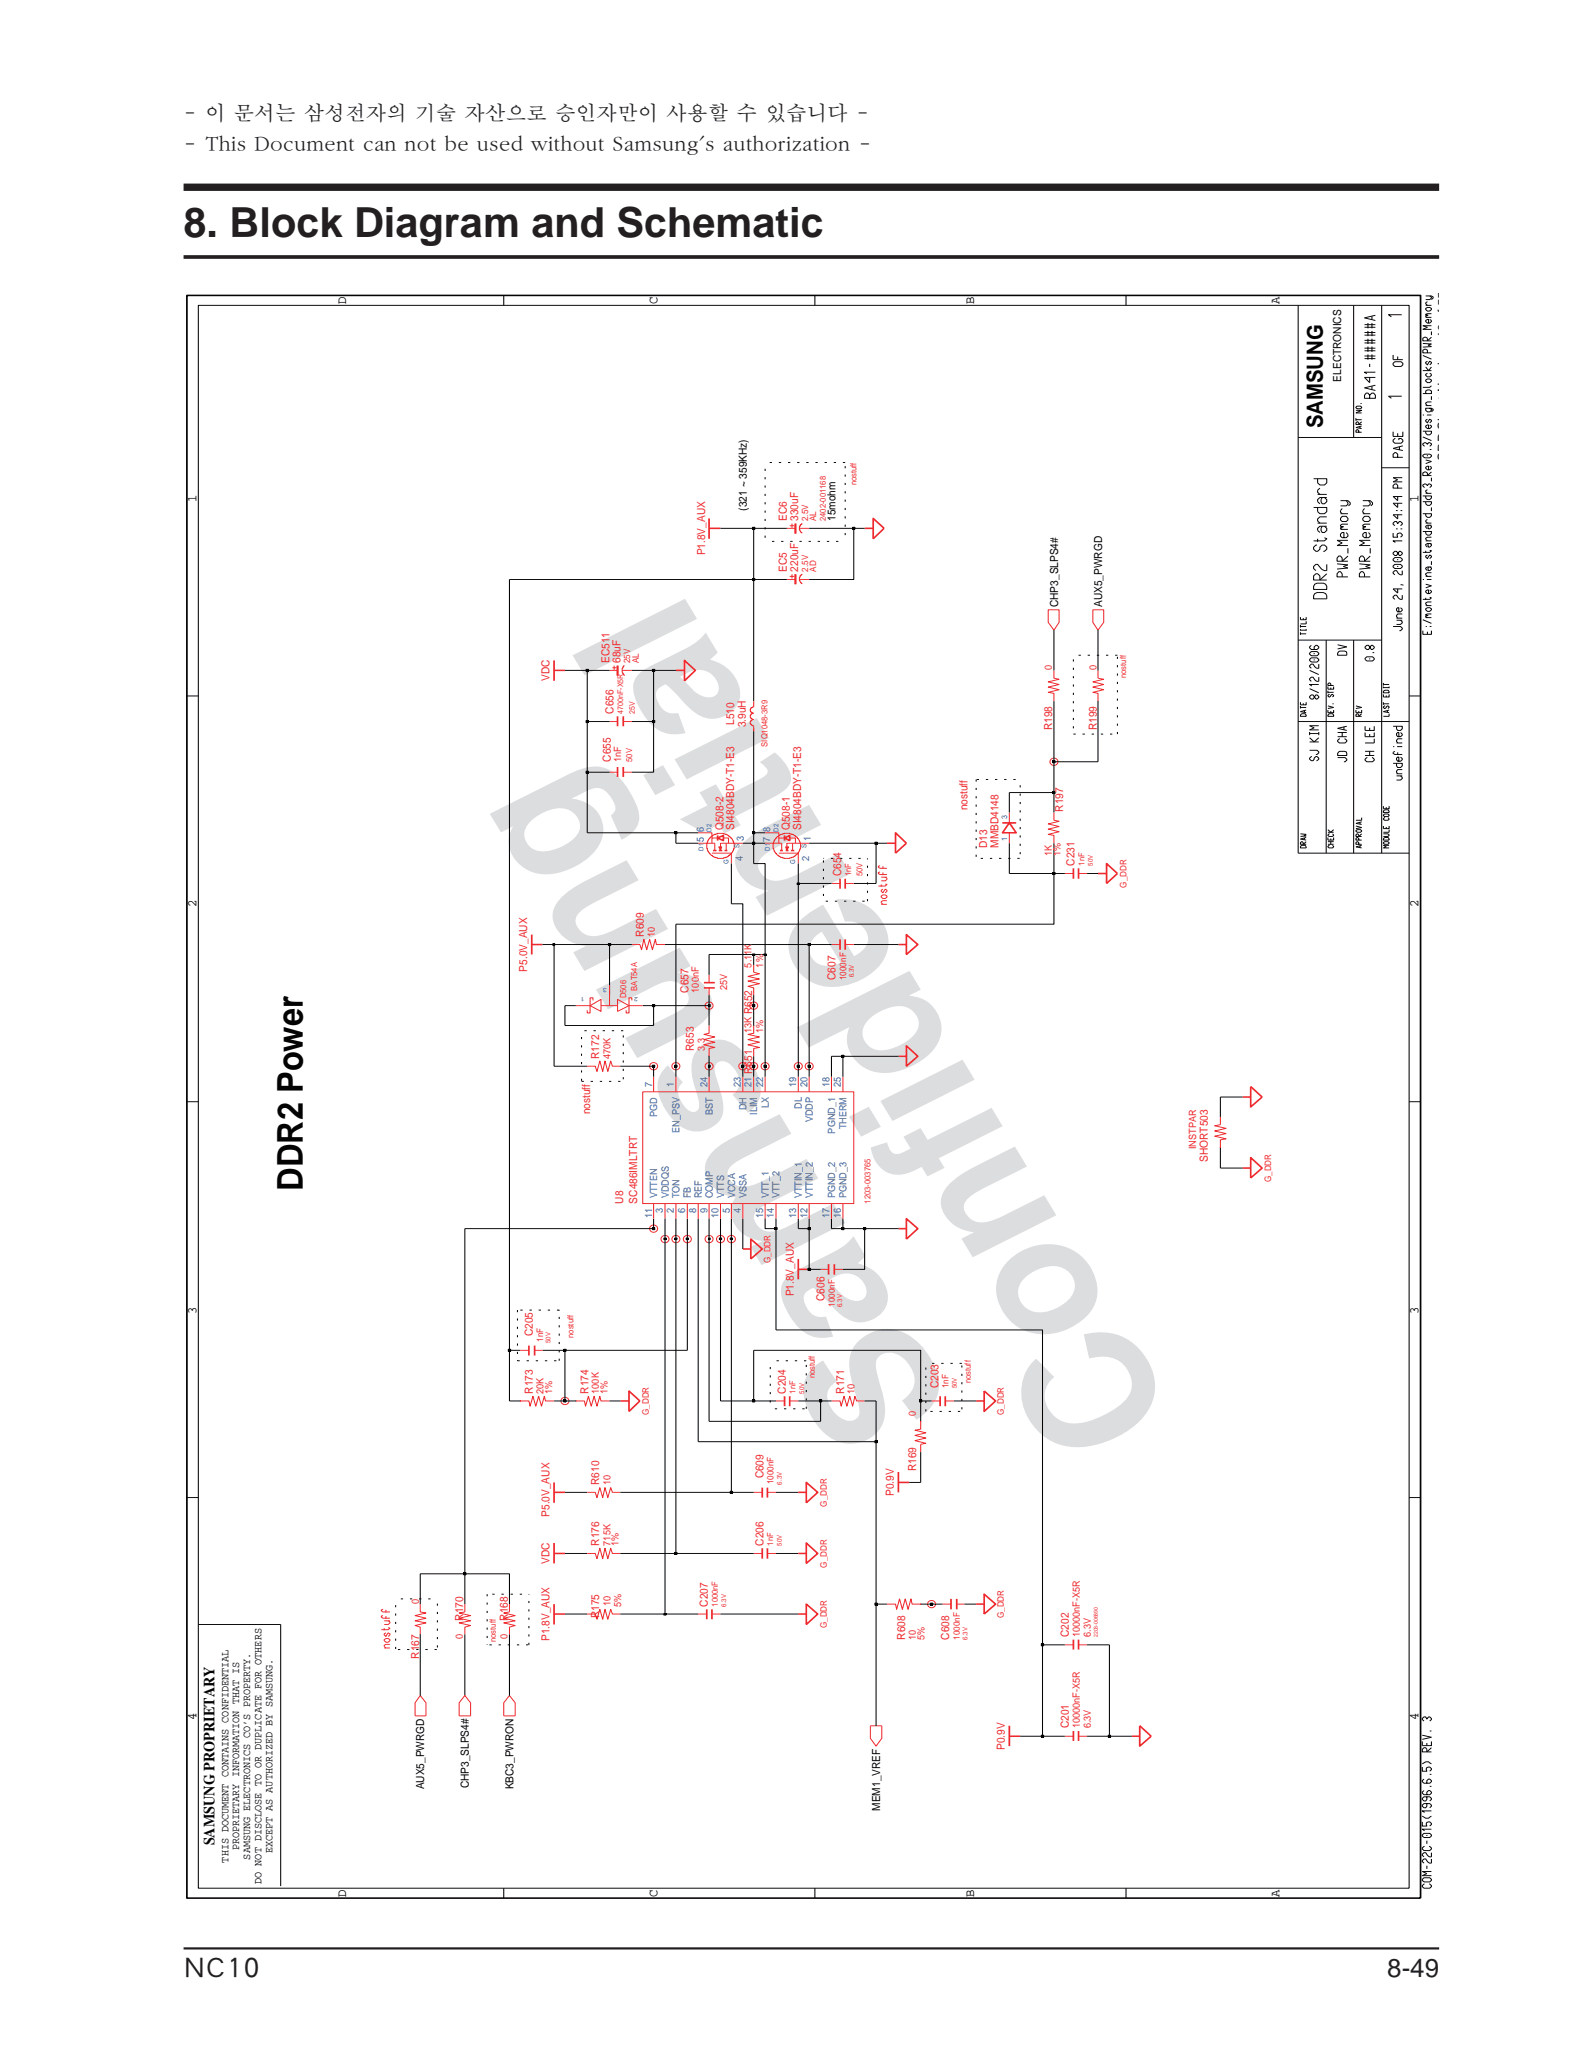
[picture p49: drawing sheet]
<svg xmlns="http://www.w3.org/2000/svg" width="216mm" height="280mm" viewBox="0 0 216 280" stroke-linecap="round" stroke-linejoin="round" font-family="sans-serif">
<defs><g id="words">
<g font-size="23.9" fill="#dcdddf">
<text x="130.2" y="191.6" transform="rotate(-121 130.2 191.6)">Samsung</text>
<text x="160.3" y="192.7" transform="rotate(-121 160.3 192.7)">Confidential</text>
</g>
<text font-size="5.6" fill="#231f20" x="25" y="32.3">8. Block Diagram and Schematic</text>
<text font-size="4.8" fill="#030303" x="41.2" y="162.1" transform="rotate(-90 41.2 162.1)">DDR2 Power</text>
<g font-size="3.5" fill="#231f20">
<text x="25" y="269">NC10</text>
<text x="188.9" y="269.2">8-49</text>
</g>
<text font-size="3" fill="#030303" x="180.2" y="58.3" transform="rotate(-90 180.2 58.3)">SAMSUNG</text>
<g font-size="2.8" fill="#231f20">
<text x="25" y="16.3">- 이 문서는 삼성전자의 기술 자산으로 승인자만이 사용할 수 있습니다 -</text>
<text x="25" y="20.5">- This Document can not be used without Samsung's authorization -</text>
</g>
<text font-size="2.1" fill="#030303" x="29.2" y="251.3" transform="rotate(-90 29.2 251.3)">SAMSUNG PROPRIETARY</text>
<text font-size="1.9" fill="#231f20" x="197.2" y="62.7" transform="rotate(-90 197.2 62.7)">SRP Sheet Number: 49 of 55</text>
<g font-size="1.8" fill="#030303">
<text x="47.2" y="41.4" transform="rotate(-90 47.2 41.4)">D</text>
<text x="89.5" y="41.4" transform="rotate(-90 89.5 41.4)">C</text>
<text x="132.7" y="41.4" transform="rotate(-90 132.7 41.4)">B</text>
<text x="174.3" y="41.4" transform="rotate(-90 174.3 41.4)">A</text>
<text x="26.7" y="68.3" transform="rotate(-90 26.7 68.3)">1</text>
<text x="193.2" y="68.3" transform="rotate(-90 193.2 68.3)">1</text>
<text x="26.7" y="123.6" transform="rotate(-90 26.7 123.6)">2</text>
<text x="193.2" y="123.6" transform="rotate(-90 193.2 123.6)">2</text>
<text x="26.7" y="178.9" transform="rotate(-90 26.7 178.9)">3</text>
<text x="193.2" y="178.9" transform="rotate(-90 193.2 178.9)">3</text>
<text x="26.7" y="234.2" transform="rotate(-90 26.7 234.2)">4</text>
<text x="193.2" y="234.2" transform="rotate(-90 193.2 234.2)">4</text>
<text x="47.2" y="258.4" transform="rotate(-90 47.2 258.4)">D</text>
<text x="89.5" y="258.4" transform="rotate(-90 89.5 258.4)">C</text>
<text x="132.7" y="258.4" transform="rotate(-90 132.7 258.4)">B</text>
<text x="174.3" y="258.4" transform="rotate(-90 174.3 258.4)">A</text>
</g>
<g font-size="1.5" fill="#030303">
<text x="182.6" y="52" transform="rotate(-90 182.6 52)">ELECTRONICS</text>
<text x="101.7" y="69.5" transform="rotate(-90 101.7 69.5)">(321 ~ 359KHz)</text>
<text x="113.8" y="71" transform="rotate(-90 113.8 71)">15mohm</text>
<text x="144.1" y="82.7" transform="rotate(-90 144.1 82.7)">CHP3_SLPS4#</text>
<text x="150.1" y="82.7" transform="rotate(-90 150.1 82.7)">AUX5_PWRGD</text>
<text x="57.8" y="243.7" transform="rotate(-90 57.8 243.7)">AUX5_PWRGD</text>
<text x="63.9" y="243.6" transform="rotate(-90 63.9 243.6)">CHP3_SLPS4#</text>
<text x="69.9" y="243.7" transform="rotate(-90 69.9 243.7)">KBC3_PWRON</text>
<text x="119.9" y="246.6" transform="rotate(-90 119.9 246.6)">MEM1_VREF</text>
<text x="31.1" y="253.7" transform="rotate(-90 31.1 253.7)">THIS DOCUMENT CONTAINS CONFIDENTIAL</text>
<text x="32.6" y="252" transform="rotate(-90 32.6 252)">PROPRIETARY INFORMATION THAT IS</text>
<text x="34.1" y="253.2" transform="rotate(-90 34.1 253.2)">SAMSUNG ELECTRONICS CO’S PROPERTY.</text>
<text x="35.6" y="256.6" transform="rotate(-90 35.6 256.6)">DO NOT DISCLOSE TO OR DUPLICATE FOR OTHERS</text>
<text x="37.1" y="252.4" transform="rotate(-90 37.1 252.4)">EXCEPT AS AUTHORIZED BY SAMSUNG.</text>
</g>
<g font-size="1.5" fill="#ee292e">
<text x="107.2" y="71" transform="rotate(-90 107.2 71)">EC6</text>
<text x="108.7" y="71" transform="rotate(-90 108.7 71)">330uF</text>
<text x="96" y="75.6" transform="rotate(-90 96 75.6)">P1.8V_AUX</text>
<text x="107.2" y="77.9" transform="rotate(-90 107.2 77.9)">EC5</text>
<text x="108.7" y="77.9" transform="rotate(-90 108.7 77.9)">220uF</text>
<text x="74.8" y="92.8" transform="rotate(-90 74.8 92.8)">VDC</text>
<text x="83" y="90.3" transform="rotate(-90 83 90.3)">EC511</text>
<text x="84.5" y="90.3" transform="rotate(-90 84.5 90.3)">68uF</text>
<text x="83.6" y="97.2" transform="rotate(-90 83.6 97.2)">C656</text>
<text x="100" y="98.7" transform="rotate(-90 100 98.7)">L510</text>
<text x="101.6" y="99" transform="rotate(-90 101.6 99)">3.9uH</text>
<text x="143.3" y="99.4" transform="rotate(-90 143.3 99.4)">R198</text>
<text x="149.4" y="99.4" transform="rotate(-90 149.4 99.4)">R199</text>
<text x="83.2" y="103.7" transform="rotate(-90 83.2 103.7)">C655</text>
<text x="98.5" y="113.1" transform="rotate(-90 98.5 113.1)">Q508-2</text>
<text x="100" y="113.1" transform="rotate(-90 100 113.1)">SI4804BDY-T1-E3</text>
<text x="107.6" y="113.1" transform="rotate(-90 107.6 113.1)">Q508-1</text>
<text x="109.1" y="113.1" transform="rotate(-90 109.1 113.1)">SI4804BDY-T1-E3</text>
<text x="131.8" y="110.4" transform="rotate(-90 131.8 110.4)">nostuff</text>
<text x="144.8" y="110.5" transform="rotate(-90 144.8 110.5)">R197</text>
<text x="114.6" y="119.3" transform="rotate(-90 114.6 119.3)">C654</text>
<text x="134.4" y="115.5" transform="rotate(-90 134.4 115.5)">D13</text>
<text x="136" y="115.5" transform="rotate(-90 136 115.5)">MMBD4148</text>
<text x="146.4" y="117.9" transform="rotate(-90 146.4 117.9)">C231</text>
<text x="87.7" y="127.6" transform="rotate(-90 87.7 127.6)">R609</text>
<text x="71.8" y="132.3" transform="rotate(-90 71.8 132.3)">P5.0V_AUX</text>
<text x="93.8" y="135.2" transform="rotate(-90 93.8 135.2)">C657</text>
<text x="113.8" y="133.5" transform="rotate(-90 113.8 133.5)">C607</text>
<text x="94.5" y="143.1" transform="rotate(-90 94.5 143.1)">R653</text>
<text x="81.6" y="144.2" transform="rotate(-90 81.6 144.2)">R172</text>
<text x="80.4" y="151.8" transform="rotate(-90 80.4 151.8)">nostuff</text>
<text x="164.5" y="158.2" transform="rotate(-90 164.5 158.2)">SHORT503</text>
<text x="84.9" y="163.9" transform="rotate(-90 84.9 163.9)">U8</text>
<text x="86.8" y="163.9" transform="rotate(-90 86.8 163.9)">SC486IMLTRT</text>
<text x="108.1" y="176.6" transform="rotate(-90 108.1 176.6)">P1.8V_AUX</text>
<text x="112.3" y="177.2" transform="rotate(-90 112.3 177.2)">C606</text>
<text x="72.6" y="182" transform="rotate(-90 72.6 182)">C205</text>
<text x="72.6" y="189.8" transform="rotate(-90 72.6 189.8)">R173</text>
<text x="80.1" y="189.8" transform="rotate(-90 80.1 189.8)">R174</text>
<text x="107" y="189.8" transform="rotate(-90 107 189.8)">C204</text>
<text x="115" y="189.8" transform="rotate(-90 115 189.8)">R171</text>
<text x="127.8" y="189.1" transform="rotate(-90 127.8 189.1)">C203</text>
<text x="81.6" y="202.2" transform="rotate(-90 81.6 202.2)">R610</text>
<text x="104" y="201.3" transform="rotate(-90 104 201.3)">C609</text>
<text x="121.7" y="203.8" transform="rotate(-90 121.7 203.8)">P0.9V</text>
<text x="124.8" y="200.4" transform="rotate(-90 124.8 200.4)">R169</text>
<text x="74.8" y="206.6" transform="rotate(-90 74.8 206.6)">P5.0V_AUX</text>
<text x="74.8" y="213" transform="rotate(-90 74.8 213)">VDC</text>
<text x="81.6" y="210.5" transform="rotate(-90 81.6 210.5)">R176</text>
<text x="104" y="210.5" transform="rotate(-90 104 210.5)">C206</text>
<text x="63.1" y="220.7" transform="rotate(-90 63.1 220.7)">R170</text>
<text x="69.2" y="220.7" transform="rotate(-90 69.2 220.7)">R168</text>
<text x="81.6" y="220.4" transform="rotate(-90 81.6 220.4)">R175</text>
<text x="96.4" y="218.8" transform="rotate(-90 96.4 218.8)">C207</text>
<text x="57.1" y="225.9" transform="rotate(-90 57.1 225.9)">R167</text>
<text x="74.8" y="223.5" transform="rotate(-90 74.8 223.5)">P1.8V_AUX</text>
<text x="123.3" y="223.3" transform="rotate(-90 123.3 223.3)">R608</text>
<text x="129.3" y="223.3" transform="rotate(-90 129.3 223.3)">C608</text>
<text x="145.6" y="222.9" transform="rotate(-90 145.6 222.9)">C202</text>
<text x="136.8" y="238.3" transform="rotate(-90 136.8 238.3)">P0.9V</text>
<text x="145.6" y="235.4" transform="rotate(-90 145.6 235.4)">C201</text>
</g>
<g font-size="1.4" fill="#ee292e">
<text x="143.3" y="91.3" transform="rotate(-90 143.3 91.3)">0</text>
<text x="149.3" y="91.3" transform="rotate(-90 149.3 91.3)">0</text>
<text x="84.6" y="103.7" transform="rotate(-90 84.6 103.7)">1nF</text>
<text x="143.3" y="116.5" transform="rotate(-90 143.3 116.5)">1K</text>
<text x="144.4" y="116.5" transform="rotate(-90 144.4 116.5)">1%</text>
<text x="89.2" y="127.6" transform="rotate(-90 89.2 127.6)">10</text>
<text x="102.4" y="131.8" transform="rotate(-90 102.4 131.8)">5.11K</text>
<text x="103.9" y="131.8" transform="rotate(-90 103.9 131.8)">1%</text>
<text x="95.2" y="135.2" transform="rotate(-90 95.2 135.2)">100nF</text>
<text x="99" y="134.8" transform="rotate(-90 99 134.8)">25V</text>
<text x="96" y="143.1" transform="rotate(-90 96 143.1)">3.3</text>
<text x="102.4" y="140.7" transform="rotate(-90 102.4 140.7)">13K R652</text>
<text x="103.9" y="140.7" transform="rotate(-90 103.9 140.7)">1%</text>
<text x="83.1" y="144.2" transform="rotate(-90 83.1 144.2)">470K</text>
<text x="162.9" y="156.5" transform="rotate(-90 162.9 156.5)">INSTPAR</text>
<text x="74" y="189.8" transform="rotate(-90 74 189.8)">20K</text>
<text x="75.2" y="189.8" transform="rotate(-90 75.2 189.8)">1%</text>
<text x="81.6" y="189.8" transform="rotate(-90 81.6 189.8)">100K</text>
<text x="82.7" y="189.8" transform="rotate(-90 82.7 189.8)">1%</text>
<text x="116.4" y="189.8" transform="rotate(-90 116.4 189.8)">10</text>
<text x="124.7" y="192.9" transform="rotate(-90 124.7 192.9)">0</text>
<text x="83.1" y="202.2" transform="rotate(-90 83.1 202.2)">10</text>
<text x="83.1" y="210.5" transform="rotate(-90 83.1 210.5)">715K</text>
<text x="84.2" y="210.5" transform="rotate(-90 84.2 210.5)">1%</text>
<text x="57" y="218.5" transform="rotate(-90 57 218.5)">0</text>
<text x="83.1" y="218.8" transform="rotate(-90 83.1 218.8)">10</text>
<text x="84.6" y="218.9" transform="rotate(-90 84.6 218.9)">5%</text>
<text x="63" y="223.3" transform="rotate(-90 63 223.3)">0</text>
<text x="69.1" y="223.3" transform="rotate(-90 69.1 223.3)">0</text>
<text x="124.7" y="223.3" transform="rotate(-90 124.7 223.3)">10</text>
<text x="125.9" y="223.3" transform="rotate(-90 125.9 223.3)">5%</text>
<text x="147.1" y="222.9" transform="rotate(-90 147.1 222.9)">10000nF-X5R</text>
<text x="148.6" y="222.9" transform="rotate(-90 148.6 222.9)">6.3V</text>
<text x="147.1" y="235.4" transform="rotate(-90 147.1 235.4)">10000nF-X5R</text>
<text x="148.6" y="235.4" transform="rotate(-90 148.6 235.4)">6.3V</text>
</g>
<g font-size="1.4" fill="#2859a8">
<text x="95.9" y="114.6" transform="rotate(-90 95.9 114.6)">5 6</text>
<text x="101.2" y="117.2" transform="rotate(-90 101.2 117.2)">4</text>
<text x="101.3" y="114.5" transform="rotate(-90 101.3 114.5)">3</text>
<text x="104.9" y="114.6" transform="rotate(-90 104.9 114.6)">7 8</text>
<text x="110.2" y="117.2" transform="rotate(-90 110.2 117.2)">2</text>
<text x="110.4" y="114.5" transform="rotate(-90 110.4 114.5)">1</text>
<text x="88.8" y="148" transform="rotate(-90 88.8 148)">7</text>
<text x="91.8" y="148" transform="rotate(-90 91.8 148)">1</text>
<text x="96.4" y="148" transform="rotate(-90 96.4 148)">24</text>
<text x="100.9" y="148" transform="rotate(-90 100.9 148)">23</text>
<text x="102.4" y="148" transform="rotate(-90 102.4 148)">21 R651</text>
<text x="103.9" y="148" transform="rotate(-90 103.9 148)">22</text>
<text x="108.4" y="148" transform="rotate(-90 108.4 148)">19</text>
<text x="110" y="148" transform="rotate(-90 110 148)">20</text>
<text x="113" y="148" transform="rotate(-90 113 148)">18</text>
<text x="114.5" y="148" transform="rotate(-90 114.5 148)">25</text>
<text x="89.5" y="152.1" transform="rotate(-90 89.5 152.1)">PGD</text>
<text x="92.5" y="154.3" transform="rotate(-90 92.5 154.3)">EN_PSV</text>
<text x="97.1" y="151.8" transform="rotate(-90 97.1 151.8)">BST</text>
<text x="101.7" y="151.2" transform="rotate(-90 101.7 151.2)">DH</text>
<text x="103.1" y="151.8" transform="rotate(-90 103.1 151.8)">ILIM</text>
<text x="104.7" y="150.9" transform="rotate(-90 104.7 150.9)">LX</text>
<text x="109.2" y="151" transform="rotate(-90 109.2 151)">DL</text>
<text x="110.7" y="152.9" transform="rotate(-90 110.7 152.9)">VDDP</text>
<text x="113.7" y="154.4" transform="rotate(-90 113.7 154.4)">PGND_1</text>
<text x="115.3" y="153.8" transform="rotate(-90 115.3 153.8)">THERM</text>
<text x="88.8" y="165.9" transform="rotate(-90 88.8 165.9)">11</text>
<text x="89.5" y="163.2" transform="rotate(-90 89.5 163.2)">VTTEN</text>
<text x="90.3" y="165.2" transform="rotate(-90 90.3 165.2)">3</text>
<text x="91.1" y="163.2" transform="rotate(-90 91.1 163.2)">VDDQS</text>
<text x="91.8" y="165.2" transform="rotate(-90 91.8 165.2)">2</text>
<text x="92.5" y="163.2" transform="rotate(-90 92.5 163.2)">TON</text>
<text x="93.3" y="165.2" transform="rotate(-90 93.3 165.2)">6</text>
<text x="94.1" y="163.2" transform="rotate(-90 94.1 163.2)">FB</text>
<text x="94.8" y="165.2" transform="rotate(-90 94.8 165.2)">8</text>
<text x="95.6" y="163.2" transform="rotate(-90 95.6 163.2)">REF</text>
<text x="96.4" y="165.2" transform="rotate(-90 96.4 165.2)">9</text>
<text x="97.1" y="163.2" transform="rotate(-90 97.1 163.2)">COMP</text>
<text x="97.8" y="165.9" transform="rotate(-90 97.8 165.9)">10</text>
<text x="98.6" y="163.2" transform="rotate(-90 98.6 163.2)">VTTS</text>
<text x="99.4" y="165.2" transform="rotate(-90 99.4 165.2)">5</text>
<text x="100.1" y="163.2" transform="rotate(-90 100.1 163.2)">VCCA</text>
<text x="100.9" y="165.2" transform="rotate(-90 100.9 165.2)">4</text>
<text x="101.7" y="163.2" transform="rotate(-90 101.7 163.2)">VSSA</text>
<text x="103.9" y="165.9" transform="rotate(-90 103.9 165.9)">15</text>
<text x="104.7" y="163.2" transform="rotate(-90 104.7 163.2)">VTT_1</text>
<text x="105.4" y="165.9" transform="rotate(-90 105.4 165.9)">14</text>
<text x="106.2" y="163.2" transform="rotate(-90 106.2 163.2)">VTT_2</text>
<text x="108.4" y="165.9" transform="rotate(-90 108.4 165.9)">13</text>
<text x="109.2" y="163.2" transform="rotate(-90 109.2 163.2)">VTTIN_1</text>
<text x="110" y="165.9" transform="rotate(-90 110 165.9)">12</text>
<text x="110.7" y="163.2" transform="rotate(-90 110.7 163.2)">VTTIN_2</text>
<text x="113" y="165.9" transform="rotate(-90 113 165.9)">17</text>
<text x="113.7" y="163.2" transform="rotate(-90 113.7 163.2)">PGND_2</text>
<text x="114.5" y="165.9" transform="rotate(-90 114.5 165.9)">16</text>
<text x="115.3" y="163.2" transform="rotate(-90 115.3 163.2)">PGND_3</text>
</g>
<g font-size="1.2" fill="#ee292e">
<text x="110" y="71" transform="rotate(-90 110 71)">2.5V</text>
<text x="111.1" y="71" transform="rotate(-90 111.1 71)">AL</text>
<text x="110" y="77.9" transform="rotate(-90 110 77.9)">2.5V</text>
<text x="111.1" y="77.9" transform="rotate(-90 111.1 77.9)">AD</text>
<text x="85.8" y="90.3" transform="rotate(-90 85.8 90.3)">25V</text>
<text x="87" y="90.3" transform="rotate(-90 87 90.3)">AL</text>
<text x="153.4" y="120.9" transform="rotate(-90 153.4 120.9)">G_DDR</text>
<text x="115.2" y="133.5" transform="rotate(-90 115.2 133.5)">1000nF</text>
<text x="173.1" y="161" transform="rotate(-90 173.1 161)">G_DDR</text>
<text x="105" y="172" transform="rotate(-90 105 172)">G_DDR</text>
<text x="113.7" y="178" transform="rotate(-90 113.7 178)">1000nF</text>
<text x="74" y="182.7" transform="rotate(-90 74 182.7)">1nF</text>
<text x="129.2" y="189.1" transform="rotate(-90 129.2 189.1)">1nF</text>
<text x="88.4" y="192.7" transform="rotate(-90 88.4 192.7)">G_DDR</text>
<text x="136.7" y="192.7" transform="rotate(-90 136.7 192.7)">G_DDR</text>
<text x="105.3" y="202.2" transform="rotate(-90 105.3 202.2)">1000nF</text>
<text x="112.6" y="205.2" transform="rotate(-90 112.6 205.2)">G_DDR</text>
<text x="112.6" y="213.5" transform="rotate(-90 112.6 213.5)">G_DDR</text>
<text x="112.6" y="221.7" transform="rotate(-90 112.6 221.7)">G_DDR</text>
<text x="136.7" y="220.4" transform="rotate(-90 136.7 220.4)">G_DDR</text>
<text x="130.7" y="223.3" transform="rotate(-90 130.7 223.3)">1000nF</text>
</g>
<g font-size="1.1" fill="#ee292e">
<text x="112.5" y="71" transform="rotate(-90 112.5 71)">2402-001168</text>
<text x="116.7" y="66.1" transform="rotate(-90 116.7 66.1)">nostuff</text>
<text x="153.4" y="92.3" transform="rotate(-90 153.4 92.3)">nostuff</text>
<text x="84.9" y="97.2" transform="rotate(-90 84.9 97.2)">4700nF-X5R</text>
<text x="86.4" y="97.2" transform="rotate(-90 86.4 97.2)">25V</text>
<text x="104.5" y="101.7" transform="rotate(-90 104.5 101.7)">SIQ1048-3R9</text>
<text x="86.1" y="103.7" transform="rotate(-90 86.1 103.7)">50V</text>
<text x="115.9" y="119.3" transform="rotate(-90 115.9 119.3)">1nF</text>
<text x="117.4" y="119.3" transform="rotate(-90 117.4 119.3)">50V</text>
<text x="147.7" y="117.9" transform="rotate(-90 147.7 117.9)">1nF</text>
<text x="85.3" y="135.9" transform="rotate(-90 85.3 135.9)">D506</text>
<text x="86.8" y="134.9" transform="rotate(-90 86.8 134.9)">BAT54A</text>
<text x="118.5" y="163.9" transform="rotate(-90 118.5 163.9)">1203-003765</text>
<text x="78.1" y="182.2" transform="rotate(-90 78.1 182.2)">nostuff</text>
<text x="108.4" y="189.8" transform="rotate(-90 108.4 189.8)">1nF</text>
<text x="111" y="187.7" transform="rotate(-90 111 187.7)">nostuff</text>
<text x="132.2" y="188.4" transform="rotate(-90 132.2 188.4)">nostuff</text>
<text x="105.3" y="210.5" transform="rotate(-90 105.3 210.5)">1nF</text>
<text x="97.8" y="218.8" transform="rotate(-90 97.8 218.8)">1000nF</text>
<text x="67.5" y="223.6" transform="rotate(-90 67.5 223.6)">nostuff</text>
</g>
<g font-size="1.1" fill="#2859a8">
<text x="137.2" y="111.5" transform="rotate(-90 137.2 111.5)">3</text>
<text x="137.2" y="114.5" transform="rotate(-90 137.2 114.5)">1</text>
</g>
<g font-size=".9" fill="#2859a8">
<text x="96.9" y="113.3" transform="rotate(-90 96.9 113.3)">D2</text>
<text x="106" y="113.3" transform="rotate(-90 106 113.3)">D2</text>
<text x="95.8" y="115.8" transform="rotate(-90 95.8 115.8)">D1</text>
<text x="99.2" y="117.6" transform="rotate(-90 99.2 117.6)">G</text>
<text x="100.7" y="115.5" transform="rotate(-90 100.7 115.5)">S</text>
<text x="104.8" y="115.8" transform="rotate(-90 104.8 115.8)">D1</text>
<text x="108.3" y="117.6" transform="rotate(-90 108.3 117.6)">G</text>
<text x="109.8" y="115.5" transform="rotate(-90 109.8 115.5)">S</text>
</g>
<g font-size=".9" fill="#ee292e">
<text x="148.8" y="117.9" transform="rotate(-90 148.8 117.9)">50V</text>
<text x="116.3" y="133.1" transform="rotate(-90 116.3 133.1)">6.3V</text>
<text x="114.7" y="178" transform="rotate(-90 114.7 178)">6.3V</text>
<text x="75" y="182.9" transform="rotate(-90 75 182.9)">50V</text>
<text x="109.5" y="189.8" transform="rotate(-90 109.5 189.8)">50V</text>
<text x="130.3" y="189.1" transform="rotate(-90 130.3 189.1)">50V</text>
<text x="106.5" y="202.2" transform="rotate(-90 106.5 202.2)">6.3V</text>
<text x="106.5" y="210.5" transform="rotate(-90 106.5 210.5)">50V</text>
<text x="98.9" y="218.8" transform="rotate(-90 98.9 218.8)">6.3V</text>
<text x="131.8" y="223.3" transform="rotate(-90 131.8 223.3)">6.3V</text>
</g>
<g font-size=".8" fill="#2859a8">
<text x="79.6" y="135.7" transform="rotate(-180 79.6 135.7)">1</text>
<text x="82.6" y="134.5" transform="rotate(-180 82.6 134.5)">3</text>
<text x="86.9" y="135.7" transform="rotate(-180 86.9 135.7)">2</text>
</g>
<text font-size=".8" fill="#ee292e" x="149.5" y="222.9" transform="rotate(-90 149.5 222.9)">2203-006890</text>
</g></defs>
<path d="M25 265.3h171" fill="none" stroke="#231f20" stroke-width=".3"/>
<path d="M25 25.5h171" fill="none" stroke="#231f20" stroke-width="1" stroke-linecap="butt"/>
<path d="M25 35h171" fill="none" stroke="#231f20" stroke-width=".5"/>
<path d="M25.1 39.9h170.8v220.9h-170.8z" fill="#fff"/>
<g fill="none" stroke="#ee292e" stroke-width=".14">
<path d="M107.2 78.9h1.1M107.6 78.5h.6M107.9 78.2v.6M108.9 78.9h1.3M109.3 78.2l-.3 .2v.2h-.1v.5h.1v.2l.3 .2M83 98.3h1.1M84.9 98.3h1.2M142.8 83h1.4v1.8l-.7 1-.7-1zM83 105.2h1.1M84.9 105.2h1.2M104.2 114.8h2.3v1M105.6 114.2l.7-.6 .5-.1h.8l.7 .3 .4 .4 .2 .4h.1v.2v1h-.1l-.2 .4-.4 .4-.7 .3h-.8l-.5-.2a1.72 1.72 0 0 1-.9-.9l-.1-1h.1v-.4z"/>
<path d="M106.1 116.2h2.6v1.4M106.9 114.1h-.8v.7M107.6 114.1h.7v.7M107.9 114.8v1M110.2 114.8h-3v1M136.5 112.1h1.6M137.5 110.6v1.5M137.5 113.4v1.4M145 119h1.2M146.9 119h1.2M78.4 137h2M80.4 137l1.4-.9v1.6z"/>
<path d="M80.8 136.2v-.3h-.4v2.1h-.4v-.4M81.8 137h2.3M83 134.2v2.8M84.1 136.1l1.6 .9-1.6 .7zM85.7 137h1.8M86.1 128.6h1l.3 .7 .3-1.4 .4 1.4 .4-1.4 .4 1.4 .3-1.4 .2 .7h1.2M86.1 136.2v-.3h-.4v2.1h-.4v-.4M96.6 132.8v1M96.6 134.5v1M78.5 190.8h-.1h1.2l.1 .7 .4-1.3 .4 1.3 .4-1.3 .4 1.3 .4-1.3 .1 .6h1.2M63.3 218.5v1l-.8 .2 1.6 .3-1.6 .4 1.6 .3-1.6 .3 1.6 .4-.8 .2v1M69.4 218.5v1l-.8 .2 1.6 .3-1.6 .4 1.6 .3-1.6 .3 1.6 .4-.8 .2v1"/>
<path d="M80 211.6h1.1l.2 .7 .4-1.5 .4 1.5 .3-1.5 .4 1.5 .4-1.5 .2 .8h1.1M80 203.2h1.1l.2 .8 .4-1.4 .4 1.4 .3-1.4 .4 1.4 .4-1.4 .2 .6h1.1M102.6 211.6h1.2M104.5 211.6h1.2M120.8 218.5h1.2l.1 .7 .4-1.5 .4 1.5 .4-1.5 .4 1.5 .4-1.5 .1 .8h1.2h-.1M69.4 230.9l.8 1v1.8h-1.6v-1.8z"/>
<circle cx="143.5" cy="103.7" r=".52"/>
<circle cx="102.6" cy="137" r=".52"/>
<circle cx="89" cy="145.2" r=".52"/>
<circle cx="108.7" cy="145.2" r=".52"/>
<circle cx="110.2" cy="145.2" r=".52"/>
<circle cx="76.9" cy="190.8" r=".52"/>
</g>
<g fill="none" stroke="#ee292e" stroke-width=".22">
<path d="M108.3 78.2v1.4M117.8 72h1.1M118.9 70.6l1.5 1.4-1.5 1.4zM75.5 91.3h1.4M75.5 89.9v2.8M84.1 97.6v1.3M84.9 97.6v1.3M84.1 104.5v1.3M84.9 104.5v1.3M106.2 115.8h.4M106.9 114.1l.7-.3v.7zM106.9 113.8v.7"/>
<path d="M107 115.8h.4M107.7 115.8h.5M136.5 112.1h1.9M137.5 112.1l.9 1.3h-1.9zM146.2 118.3v1.4M146.9 118.3v1.4M95.9 134.5h1.4M95.9 133.8h1.4M122.4 128.6h1M123.4 127.3l1.6 1.3-1.6 1.4zM122.4 143.9h1M123.4 142.4l1.6 1.5-1.6 1.3z"/>
<path d="M108.7 172.9h1.5M108.7 171.4v2.8M84.5 190.8h1.2M85.7 189.4l1.4 1.4-1.4 1.4zM75.5 219.8h1.4M75.5 218.5v2.7M103.8 210.8v1.5M104.5 210.8v1.5M108.7 211.6h1.1M109.8 210.1l1.6 1.5-1.6 1.3zM122.4 201.9h1.4M122.4 200.5v2.7"/>
<path d="M137.5 236.5h1.4M137.5 235v2.8"/>
</g>
<path d="M107 115.3h.4l-.2 .5z" fill="#ee292e"/>
<g fill="none" stroke="#ee292e" stroke-width=".14">
<path d="M107.2 72h1.1M107.6 71.6h.6M107.9 71.3v.6M108.9 72h1.3M109.3 71.3l-.3 .2v.2h-.1v.5h.1v.2l.3 .2M83 91.3h1.1M83.4 90.9h.6M83.6 90.7v.5M84.7 91.3h1.4M85 90.7h-.1l-.2 .4v.4l.3 .5M102.6 95.5v.8h-.3l-.1 .3 .1 .4 .3 .1-.3 .1-.1 .2 .1 .4 .3 .2-.3 .1-.1 .2 .1 .4 .3 .1v.8M143.5 91.3v1.1l.7 .1-1.4 .4 1.4 .3-1.4 .4 1.4 .3-1.4 .4 .7 .1v1.1"/>
<path d="M148.8 83h1.5v1.8l-.8 1-.7-1zM149.5 91.3v1.1l.8 .1-1.5 .4 1.5 .3-1.5 .4 1.5 .3-1.5 .4 .7 .1v1.1h.1M95.1 114.8h2.2v1M96.6 114.2l.7-.6 .4-.1h.8l.5 .1 .5 .5 .5 .7-.1 1h-.1l-.1 .4-.5 .4-.7 .3h-.8l-.4-.2a1.72 1.72 0 0 1-1-.9v-1l.1-.4zM97 116.2h2.6v1.4M97.7 114.1h-.7v.7M98.5 114.1h.7v.7M98.9 114.8v1M101.2 114.8h-3.1v1M104.2 113.4h1.9v.7M107 115.3h.4l-.2 .5zM143.5 110.6v1.1l.7 .2-1.4 .3 1.4 .4-1.4 .3 1.4 .4-1.4 .3 .7 .2v1"/>
<path d="M96.6 139.7v1l-.7 .2 1.4 .3-1.4 .4 1.4 .3-1.4 .4 1.4 .3-.7 .2v1.1v-.1M102.6 131.4v1l.8 .2-1.5 .4 1.5 .3-1.5 .3 1.5 .4-1.5 .3 .7 .2v1M102.6 139.7v1l-.7 .2 1.5 .3-1.5 .4 1.5 .3-1.5 .4 1.5 .3-.8 .2v1.1M113.2 120.3h1.2M113.2 128.6h1.2M115.1 120.3h1.2M115.1 128.6h1.2M80 145.2h1.1l.2 .7 .4-1.4 .4 1.4 .3-1.4 .4 1.4 .4-1.4 .2 .7h1.1M87.5 148.7h28.8v15.2h-28.8zM89 146.6v2.1M92.1 146.6v2.1M96.6 146.6v2.1"/>
<path d="M101.2 146.6v2.1M102.6 146.6v2.1M104.2 146.6v2.1M108.7 146.6v2.1M110.2 146.6v2.1M113.2 146.6v2.1M114.8 146.6v2.1M166.2 152.1v1.1l-.8 .1 1.6 .4-1.6 .3 1.6 .4-1.6 .3 1.6 .4-.8 .1v1.1v-.1M87.5 163.9h.1M89 163.9v2.1M90.6 163.9v2.1M92.1 163.9v2.1"/>
<path d="M93.6 163.9v2.1M95.1 163.9v2.1M96.6 163.9v2.1M98.1 163.9v2.1M99.6 163.9v2.1M101.2 163.9v2.1M104.2 163.9v2.1M105.7 163.9v2.1M108.7 163.9v2.1M110.2 163.9v2.1M111.8 172.9h1M113.2 163.9v2.1"/>
<path d="M113.6 172.9h1.2M114.8 163.9v2.1M70.9 183.9h1.1M70.9 190.8h1.1l.2 .7 .4-1.3 .4 1.3 .4-1.3 .3 1.3 .4-1.3 .2 .6h1.2M72.8 183.9h1.1M105.7 190.8h1.2M107.6 190.8h1.1M113.2 190.8h1.2l.2 .7 .4-1.3 .3 1.3 .4-1.3 .4 1.3 .3-1.3 .3 .6h1.1M125.4 193.6v1l-.8 .2 1.5 .3-1.5 .4 1.5 .3-1.5 .4 1.5 .4-.7 .1v1.1M126.9 190.8h1.1M128.7 190.8h1.2M57.2 218.5v1l.8 .2-1.5 .3 1.5 .4-1.5 .3 1.5 .3-1.5 .4 .7 .2v1h.1"/>
<path d="M80 219.8h1.1l.2 .7 .4-1.3 .4 1.3 .3-1.3 .4 1.3 .4-1.3 .2 .6h1.1M95.1 219.8h1.2M97 219.8h1.1M102.6 203.2h1.2M104.5 203.2h1.2M128.3 218.5h1.2M130.3 218.5h1.1M57.2 230.9l.8 1v1.8h-1.5v-1.8zM63.3 230.9l.8 1v1.8h-1.6v-1.8zM118.5 235h1.6v1.7l-.8 1.1-.8-1.1zM145 236.5h1.2M145 224h1.2"/>
<path d="M146.9 236.5h1.2M146.9 224h1.2"/>
<circle cx="96.5" cy="137" r=".52"/>
<circle cx="92" cy="145.2" r=".52"/>
<circle cx="96.5" cy="145.2" r=".52"/>
<circle cx="101.1" cy="145.2" r=".52"/>
<circle cx="102.6" cy="145.2" r=".52"/>
<circle cx="104.2" cy="145.2" r=".52"/>
<circle cx="89" cy="167.3" r=".52"/>
<circle cx="90.5" cy="168.7" r=".52"/>
<circle cx="92" cy="168.7" r=".52"/>
<circle cx="93.6" cy="168.7" r=".52"/>
<circle cx="96.5" cy="168.7" r=".52"/>
<circle cx="98.1" cy="168.7" r=".52"/>
<circle cx="99.6" cy="168.7" r=".52"/>
<circle cx="126.8" cy="218.5" r=".52"/>
</g>
<g fill="none" stroke="#ee292e" stroke-width=".22">
<path d="M96.6 72h1.5M96.6 70.6v2.8M108.3 71.3v1.4M84.1 90.7v1.3M92.1 91.3h1.1M93.2 89.9l1.5 1.4-1.5 1.4zM97.1 115.8h.5M97.7 114.1l.8-.3v.7zM97.7 113.8v.7M97.9 115.8h.5M98.7 115.8h.4M114.4 119.7v1.3"/>
<path d="M115.1 119.7v1.3M120.8 114.8h1.2M122 113.4l1.4 1.4-1.4 1.4zM149.5 119h1.2M150.7 117.6l1.5 1.4-1.5 1.3zM72.4 128.6h1.5M72.4 127.3v2.7M114.4 127.9v1.4M115.1 127.9v1.4M169.2 159.1h1.1M169.2 149.4h1.1M170.3 148l1.6 1.4-1.6 1.4z"/>
<path d="M170.3 157.7l1.6 1.4-1.6 1.3zM101.2 170.1h1.1M102.3 168.7l1.5 1.4-1.5 1.3zM112.8 172.2v1.4M113.6 172.2v1.4M122.4 167.3h1M123.4 166l1.6 1.3-1.6 1.4zM72 183.3v1.3M72.8 183.3v1.3M106.9 190.2v1.3M107.6 190.2v1.3M128 190.2v1.3"/>
<path d="M128.7 190.2v1.3M132.9 190.8h1.1M134 189.4l1.6 1.4-1.6 1.4zM75.5 203.2h1.4M75.5 201.9v2.8M75.5 210.1v2.8M75.5 211.6h1.4M96.3 219.2v1.3M97 219.2v1.3M103.8 202.6v1.4M104.5 202.6v1.4M108.7 203.2h1.1"/>
<path d="M108.7 219.8h1.1M109.8 201.9l1.6 1.3-1.6 1.5zM109.8 218.5l1.6 1.3-1.6 1.4zM129.5 217.7v1.5M130.3 217.7v1.5M132.9 218.5h1.1M134 217.1l1.6 1.4-1.6 1.3zM146.2 235.7v1.4M146.2 223.3v1.3M146.9 235.7v1.4M146.9 223.3v1.3M154.1 236.5h1.1"/>
<path d="M155.2 235l1.6 1.5-1.6 1.3z"/>
</g>
<path d="M97.9 115.3h.4l-.2 .5z" fill="#ee292e"/>
<path d="M95.1 113.4h1.9v.7M97.9 115.3h.4l-.2 .5z" fill="none" stroke="#ee292e" stroke-width=".14"/>
<path d="M166.2 156.3v2.8h3M169.2 149.4h-3v2.7M151.1 236.5h3" fill="none" stroke="#030303" stroke-width=".14"/>
<path d="M150.9 236.3h.4v.3h-.4z" fill-rule="evenodd" fill="#030303"/>
<path d="M149.5 95.5v8.2h-6M149.5 85.8v5.5M145 119h-1.5v6.9h-51.4M148.1 119h1.4M142 236.5h3M142 224h3M148.1 224h3v12.5h-3M150.9 236.3h.4v.3h-.4z" fill="none" stroke="#030303" stroke-width=".14"/>
<path d="M143.4 118.8h.3v.3h-.3z" fill-rule="evenodd" fill="#030303"/>
<path d="M143.4 118.8h.3v.3h-.3zM143.5 114.8v4.2h-6M143.5 107.9v2.7" fill="none" stroke="#030303" stroke-width=".14"/>
<path d="M143.4 107.8h.3v.3h-.3z" fill-rule="evenodd" fill="#030303"/>
<path d="M143.4 107.8h.3v.3h-.3zM143.5 103.7v4.2h-6" fill="none" stroke="#030303" stroke-width=".14"/>
<path d="M143.4 103.6h.3v.3h-.3z" fill-rule="evenodd" fill="#030303"/>
<path d="M143.5 85.8v5.5M143.5 95.5v8.2M143.4 103.6h.3v.3h-.3z" fill="none" stroke="#030303" stroke-width=".14"/>
<path d="M141.8 236.3h.3v.3h-.3z" fill-rule="evenodd" fill="#030303"/>
<path d="M141.8 236.3h.3v.3h-.3zM142 224v12.5h-3.1" fill="none" stroke="#030303" stroke-width=".14"/>
<path d="M141.8 223.9h.3v.2h-.3z" fill-rule="evenodd" fill="#030303"/>
<path d="M137.5 107.9v2.7M137.5 114.8v4.2M105.7 181.1h36.3v42.9M129.9 190.8h3M126.9 218.5h1.4M131.4 218.5h1.5M141.8 223.9h.3v.2h-.3z" fill="none" stroke="#030303" stroke-width=".14"/>
<path d="M126.7 218.3h.3v.3h-.3z" fill-rule="evenodd" fill="#030303"/>
<path d="M125.4 197.8v4.1h-1.6M126.9 190.8h-1.5v2.8M125.4 218.5h1.5M126.7 218.3h.3v.3h-.3z" fill="none" stroke="#030303" stroke-width=".14"/>
<path d="M125.2 190.7h.3v.2h-.3z" fill-rule="evenodd" fill="#030303"/>
<path d="M119.3 114.8h1.5M116.3 128.6h6.1M114.8 143.9h7.6M117.8 167.3h4.6M102.6 183.9h22.8v6.9M125.2 190.7h.3v.2h-.3zM120.8 218.5h-1.5v16.5" fill="none" stroke="#030303" stroke-width=".14"/>
<path d="M119.2 218.3h.3v.3h-.3z" fill-rule="evenodd" fill="#030303"/>
<path d="M119.3 196.3v22.2M119.2 218.3h.3v.3h-.3z" fill="none" stroke="#030303" stroke-width=".14"/>
<path d="M119.2 196.2h.3v.3h-.3z" fill-rule="evenodd" fill="#030303"/>
<path d="M119.3 114.8v5.5h-3M117.8 190.8h1.5v5.5h-24.2M119.2 196.2h.3v.3h-.3z" fill="none" stroke="#030303" stroke-width=".14"/>
<path d="M119.2 114.7h.3v.3h-.3z" fill-rule="evenodd" fill="#030303"/>
<path d="M110.2 114.8h9.1M119.2 114.7h.3v.3h-.3zM117.8 167.3v5.6h-3" fill="none" stroke="#030303" stroke-width=".14"/>
<path d="M117.6 167.2h.3v.3h-.3z" fill-rule="evenodd" fill="#030303"/>
<path d="M117.8 72h-1.5v6.9h-6.1M114.8 167.3h3M117.6 167.2h.3v.3h-.3z" fill="none" stroke="#030303" stroke-width=".14"/>
<path d="M116.1 71.8h.3v.3h-.3z" fill-rule="evenodd" fill="#030303"/>
<path d="M110.2 72h6.1M116.1 71.8h.3v.3h-.3z" fill="none" stroke="#030303" stroke-width=".14"/>
<path d="M114.6 167.2h.4v.3h-.4z" fill-rule="evenodd" fill="#030303"/>
<path d="M114.8 143.9v2.7M114.6 167.2h.4v.3h-.4zM114.8 166v1.3h-1.6" fill="none" stroke="#030303" stroke-width=".14"/>
<path d="M114.6 143.7h.4v.3h-.4z" fill-rule="evenodd" fill="#030303"/>
<path d="M108.7 120.3h4.5M110.2 128.6h3M114.6 143.7h.4v.3h-.4zM114.8 143.9h-1.6v2.7M113.2 166v1.3M113.2 190.8h-1.4v2.8h-15.2" fill="none" stroke="#030303" stroke-width=".14"/>
<path d="M111.6 190.7h.3v.2h-.3z" fill-rule="evenodd" fill="#030303"/>
<path d="M110.2 172.9h1.6M108.7 190.8h3.1M111.6 190.7h.3v.2h-.3z" fill="none" stroke="#030303" stroke-width=".14"/>
<path d="M110 172.7h.4v.3h-.4z" fill-rule="evenodd" fill="#030303"/>
<path d="M110 172.7h.4v.3h-.4zM110.2 167.3v5.6" fill="none" stroke="#030303" stroke-width=".14"/>
<path d="M110 167.2h.4v.3h-.4z" fill-rule="evenodd" fill="#030303"/>
<path d="M110.2 145.2v1.4M110 167.2h.4v.3h-.4zM110.2 166v1.3h-1.5" fill="none" stroke="#030303" stroke-width=".14"/>
<path d="M110 145.1h.4v.2h-.4z" fill-rule="evenodd" fill="#030303"/>
<path d="M110.2 128.6v16.6M110 145.1h.4v.2h-.4z" fill="none" stroke="#030303" stroke-width=".14"/>
<path d="M110 128.5h.4v.3h-.4z" fill-rule="evenodd" fill="#030303"/>
<path d="M90.6 128.6h19.6M110 128.5h.4v.3h-.4zM108.7 145.2v1.4M108.7 166v1.3M98.1 219.8h10.6M105.7 211.6h3M105.7 203.2h3" fill="none" stroke="#030303" stroke-width=".14"/>
<path d="M108.6 145.1h.3v.2h-.3z" fill-rule="evenodd" fill="#030303"/>
<path d="M108.7 120.3v24.9M108.6 145.1h.3v.2h-.3z" fill="none" stroke="#030303" stroke-width=".14"/>
<path d="M108.6 120.2h.3v.3h-.3z" fill-rule="evenodd" fill="#030303"/>
<path d="M102.6 78.9h4.6M102.6 72h4.6M108.7 117.6v2.7M108.6 120.2h.3v.3h-.3zM105.7 167.3v13.8M102.6 190.8h3.1" fill="none" stroke="#030303" stroke-width=".14"/>
<path d="M105.5 167.2h.3v.3h-.3z" fill-rule="evenodd" fill="#030303"/>
<path d="M104.2 145.2v1.4M104.2 166v1.3h1.5v-1.3M105.5 167.2h.3v.3h-.3z" fill="none" stroke="#030303" stroke-width=".14"/>
<path d="M104 145.1h.4v.2h-.4z" fill-rule="evenodd" fill="#030303"/>
<path d="M104.2 130v15.2M104 145.1h.4v.2h-.4z" fill="none" stroke="#030303" stroke-width=".14"/>
<path d="M104 129.9h.4v.2h-.4z" fill-rule="evenodd" fill="#030303"/>
<path d="M102.6 117.6h1.6v12.4h-1.6M102.6 113.4h1.6M102.6 114.8h1.6M104 129.9h.4v.2h-.4zM92.1 211.6h10.5M99.6 203.2h3" fill="none" stroke="#030303" stroke-width=".14"/>
<path d="M102.5 190.7h.3v.2h-.3z" fill-rule="evenodd" fill="#030303"/>
<path d="M102.6 145.2v1.4M102.5 190.7h.3v.2h-.3zM102.6 183.9v6.9h-4.5" fill="none" stroke="#030303" stroke-width=".14"/>
<path d="M102.5 145.1h.3v.2h-.3z" fill-rule="evenodd" fill="#030303"/>
<path d="M102.6 137v2.7M102.5 145.1h.3v.2h-.3zM102.6 143.9v1.3" fill="none" stroke="#030303" stroke-width=".14"/>
<path d="M102.5 136.8h.3v.3h-.3z" fill-rule="evenodd" fill="#030303"/>
<path d="M102.5 136.8h.3v.3h-.3zM102.6 130v1.4M102.6 135.5v1.5" fill="none" stroke="#030303" stroke-width=".14"/>
<path d="M102.5 129.9h.3v.2h-.3z" fill-rule="evenodd" fill="#030303"/>
<path d="M102.6 114.8v2.8M96.6 130h6M102.5 129.9h.3v.2h-.3z" fill="none" stroke="#030303" stroke-width=".14"/>
<path d="M102.5 114.7h.3v.3h-.3z" fill-rule="evenodd" fill="#030303"/>
<path d="M102.5 114.7h.3v.3h-.3zM102.6 113.4v1.4h-1.4" fill="none" stroke="#030303" stroke-width=".14"/>
<path d="M102.5 113.3h.3v.3h-.3z" fill-rule="evenodd" fill="#030303"/>
<path d="M102.6 78.9v16.6M102.6 99.6v13.8M102.5 113.3h.3v.3h-.3z" fill="none" stroke="#030303" stroke-width=".14"/>
<path d="M102.5 78.8h.3v.3h-.3z" fill-rule="evenodd" fill="#030303"/>
<path d="M102.5 78.8h.3v.3h-.3zM102.6 72v6.9h-33.2" fill="none" stroke="#030303" stroke-width=".14"/>
<path d="M102.5 71.8h.3v.3h-.3z" fill-rule="evenodd" fill="#030303"/>
<path d="M98.1 72h4.5M102.5 71.8h.3v.3h-.3zM101.2 145.2v1.4M101.2 166v4.1" fill="none" stroke="#030303" stroke-width=".14"/>
<path d="M101 145.1h.3v.2h-.3z" fill-rule="evenodd" fill="#030303"/>
<path d="M99.6 123.1h1.6v22.1M101 145.1h.3v.2h-.3z" fill="none" stroke="#030303" stroke-width=".14"/>
<path d="M99.5 203.1h.3v.3h-.3z" fill-rule="evenodd" fill="#030303"/>
<path d="M99.6 168.7v34.5h-15.1M99.5 203.1h.3v.3h-.3z" fill="none" stroke="#030303" stroke-width=".14"/>
<path d="M99.5 168.6h.3v.2h-.3z" fill-rule="evenodd" fill="#030303"/>
<path d="M99.6 117.6v5.5M98.1 168.7v22.1M99.5 168.6h.3v.2h-.3zM99.6 166v2.7" fill="none" stroke="#030303" stroke-width=".14"/>
<path d="M98 168.6h.3v.2h-.3z" fill-rule="evenodd" fill="#030303"/>
<path d="M96.6 168.7v24.9M98 168.6h.3v.2h-.3zM98.1 166v2.7" fill="none" stroke="#030303" stroke-width=".14"/>
<path d="M96.5 168.6h.2v.2h-.2z" fill-rule="evenodd" fill="#030303"/>
<path d="M96.6 145.2v1.4M96.5 168.6h.2v.2h-.2zM96.6 166v2.7" fill="none" stroke="#030303" stroke-width=".14"/>
<path d="M96.5 145.1h.2v.2h-.2z" fill-rule="evenodd" fill="#030303"/>
<path d="M96.6 137v2.7M96.5 145.1h.2v.2h-.2zM96.6 143.9v1.3" fill="none" stroke="#030303" stroke-width=".14"/>
<path d="M96.5 136.8h.2v.3h-.2z" fill-rule="evenodd" fill="#030303"/>
<path d="M92.1 114.8h3M92.1 113.4h3M96.5 136.8h.2v.3h-.2zM96.6 135.5v1.5h-7.6M96.6 130v2.8M93.6 168.7v15.2h-16.7M95.1 166v30.3M90.6 219.8h4.5" fill="none" stroke="#030303" stroke-width=".14"/>
<path d="M93.5 168.6h.3v.2h-.3z" fill-rule="evenodd" fill="#030303"/>
<path d="M93.5 168.6h.3v.2h-.3zM93.6 166v2.7" fill="none" stroke="#030303" stroke-width=".14"/>
<path d="M91.9 211.4h.3v.3h-.3z" fill-rule="evenodd" fill="#030303"/>
<path d="M92.1 168.7v42.9h-7.6M91.9 211.4h.3v.3h-.3z" fill="none" stroke="#030303" stroke-width=".14"/>
<path d="M91.9 168.6h.3v.2h-.3z" fill-rule="evenodd" fill="#030303"/>
<path d="M92.1 145.2v1.4M91.9 168.6h.3v.2h-.3zM92.1 166v2.7" fill="none" stroke="#030303" stroke-width=".14"/>
<path d="M91.9 145.1h.3v.2h-.3z" fill-rule="evenodd" fill="#030303"/>
<path d="M92.1 113.4v1.4M92.1 125.9v19.3M91.9 145.1h.3v.2h-.3z" fill="none" stroke="#030303" stroke-width=".14"/>
<path d="M91.9 113.3h.3v.3h-.3z" fill-rule="evenodd" fill="#030303"/>
<path d="M89 91.3h3.1M80 113.4h12.1M91.9 113.3h.3v.3h-.3z" fill="none" stroke="#030303" stroke-width=".14"/>
<path d="M90.4 219.7h.3v.3h-.3z" fill-rule="evenodd" fill="#030303"/>
<path d="M90.6 168.7v51.1h-6.1M90.4 219.7h.3v.3h-.3z" fill="none" stroke="#030303" stroke-width=".14"/>
<path d="M90.4 168.6h.3v.2h-.3z" fill-rule="evenodd" fill="#030303"/>
<path d="M90.4 168.6h.3v.2h-.3zM90.6 166v2.7" fill="none" stroke="#030303" stroke-width=".14"/>
<path d="M88.9 167.2h.3v.3h-.3z" fill-rule="evenodd" fill="#030303"/>
<path d="M89 145.2v1.4M88.9 167.2h.3v.3h-.3zM89 166v1.3h-25.7" fill="none" stroke="#030303" stroke-width=".14"/>
<path d="M88.9 145.1h.3v.2h-.3z" fill-rule="evenodd" fill="#030303"/>
<path d="M89 137v2.7h-12.1M84.5 145.2h4.5M88.9 145.1h.3v.2h-.3z" fill="none" stroke="#030303" stroke-width=".14"/>
<path d="M88.9 136.8h.3v.3h-.3z" fill-rule="evenodd" fill="#030303"/>
<path d="M89 98.3v6.9h-2.9M87.5 137h1.5M88.9 136.8h.3v.3h-.3z" fill="none" stroke="#030303" stroke-width=".14"/>
<path d="M88.9 98.1h.3v.3h-.3z" fill-rule="evenodd" fill="#030303"/>
<path d="M88.9 98.1h.3v.3h-.3zM89 91.3v7h-2.9" fill="none" stroke="#030303" stroke-width=".14"/>
<path d="M88.9 91.2h.3v.2h-.3z" fill-rule="evenodd" fill="#030303"/>
<path d="M86.1 91.3h2.9M88.9 91.2h.3v.2h-.3zM86.1 128.6h-3.1v5.6M83 190.8h1.5" fill="none" stroke="#030303" stroke-width=".14"/>
<path d="M82.9 128.5h.3v.3h-.3z" fill-rule="evenodd" fill="#030303"/>
<path d="M80 91.3h3M80 98.3h3M83 105.2h-3v8.2M75.5 128.6h7.5M82.9 128.5h.3v.3h-.3zM75.5 145.2h4.5M76.9 203.2h3.1M76.9 211.6h3.1M76.9 219.8h3.1" fill="none" stroke="#030303" stroke-width=".14"/>
<path d="M79.8 105h.3v.3h-.3z" fill-rule="evenodd" fill="#030303"/>
<path d="M80 98.3v6.9M79.8 105h.3v.3h-.3z" fill="none" stroke="#030303" stroke-width=".14"/>
<path d="M79.8 98.1h.3v.3h-.3z" fill-rule="evenodd" fill="#030303"/>
<path d="M79.8 98.1h.3v.3h-.3zM80 91.3v7" fill="none" stroke="#030303" stroke-width=".14"/>
<path d="M79.8 91.2h.3v.2h-.3z" fill-rule="evenodd" fill="#030303"/>
<path d="M76.9 91.3h3.1M79.8 91.2h.3v.2h-.3zM76.9 137h1.5M76.9 190.8h1.5" fill="none" stroke="#030303" stroke-width=".14"/>
<path d="M76.8 190.7h.3v.2h-.3z" fill-rule="evenodd" fill="#030303"/>
<path d="M76.8 190.7h.3v.2h-.3zM76.9 183.9v6.9h-1.4" fill="none" stroke="#030303" stroke-width=".14"/>
<path d="M76.8 183.8h.3v.2h-.3z" fill-rule="evenodd" fill="#030303"/>
<path d="M75.5 128.6v16.6M76.9 137v2.7M73.9 183.9h3M76.8 183.8h.3v.2h-.3z" fill="none" stroke="#030303" stroke-width=".14"/>
<path d="M75.3 128.5h.2v.3h-.2z" fill-rule="evenodd" fill="#030303"/>
<path d="M73.9 128.6h1.6M75.3 128.5h.2v.3h-.2zM70.9 183.9h-1.5v6.9h1.5M63.3 214.3h6.1v4.2M69.4 222.6v8.3" fill="none" stroke="#030303" stroke-width=".14"/>
<path d="M69.2 183.8h.3v.2h-.3z" fill-rule="evenodd" fill="#030303"/>
<path d="M69.4 78.9v105M69.2 183.8h.3v.2h-.3zM63.3 214.3v4.2M63.3 222.6v8.3" fill="none" stroke="#030303" stroke-width=".14"/>
<path d="M63.2 214.2h.3v.3h-.3z" fill-rule="evenodd" fill="#030303"/>
<g fill="none" stroke="#030303" stroke-width=".14">
<path d="M27 41.6h164.9v215.5h-164.9zM68.6 40.2v1.4M111 40.2v1.4M153.4 40.2v1.4M176.8 59.6h11.4M176.8 41.6v74.6h15.1M184.4 41.6v18M184.7 55.9h.7l-.7 .3h.7M184.7 56.9v.4M184.7 57.2h.7M184.7 55.5l.1-.2h.5l.1 .2-.1 .2h-.5zM185.1 58.9v-.2l-.2-.2-.2 .2v.2h.7"/>
<path d="M185.2 58.1v.2M185.3 55h.1M185.4 57.4l-.3 .4v-.2l-.2-.2-.2 .2v.2h.7M185.4 58l-.7 .2 .7 .2M185.8 48.5h1.5M185.8 47.4h1.5M185.8 46.3h1.5M185.8 45.3h1.5M185.8 44.2h1.5M185.8 48.8h1.5M185.8 47.8h1.5M185.8 46.7h1.5"/>
<path d="M185.8 45.6h1.5M185.8 44.6h1.5M186.3 44v.7M186.3 45.1v.7M186.3 46.1v.7M186.3 47.2v.7M186.3 48.3v.7M186.5 53.8l.3-.3h.3l.2 .3v.4h-1.5v-.4l.3-.3h.2l.2 .3v.4M186.5 49.5v.5M186.8 43.1v.4M186.8 44v.7M186.8 45.1v.7"/>
<path d="M186.8 46.1v.7M186.8 47.2v.7M186.8 48.3v.7M186.8 52.6v.4M187.3 50.7h-1.5l.3 .2M187.3 52.5l-1.5 .3 1.5 .4M187.3 42.9l-1.5 .4 1.5 .3M187.3 51.4h-1.5l.7 .7v-.7M188.2 41.6v74.6M189.7 58.8v.6h1.4v-.6M189.7 48.3v.7h1.4M189.7 49.5l.3-.2h.8l.3 .2v.2l-.3 .2h-.8l-.3-.2z"/>
<path d="M190 59.7l-.3 .2v.2l.3 .3h.8l.3-.3v-.2l-.3-.2h-.3v.2M190.4 48.6v.4M190.4 59v.4M190.9 42.9h-1.8l.4 .2M190.9 54h-1.8l.4 .2M193.8 58.7h1.1v.3l-.2 .2h-.3l-.2-.2v-.3M193.8 53.6h1.1v-.4l-.2-.1h-.3l-.2 .1v.4M193.8 59.5l1.1 .5M193.8 50.5h1.1M193.8 48.4l1.1 .5M193.8 46.8h1.1l-.4 .2 .4 .2-1.1 .1M193.8 56.5h.1"/>
<path d="M194.2 51.8l.2-.2h.3l.2 .2v.1l-.2 .2h-.3l-.2-.2zM194.2 42l.2-.1h.3l.2 .1v.2l-.2 .2h-.3l-.2-.2zM194.2 50l.4 .5 .3-.5M194.2 40.3h.7l.3 .1v.2l-.3 .2M194.2 55.2h.7M194.2 43.2h.7M194.2 41.6h.7M194.3 56.5h.6M194.4 57.1l-.2 .1v.2l.2 .2 .3-.5 .2 .1v.2l-.2 .2M194.4 49.2l-.2 .1v.2l.2 .2 .3-.5 .2 .1v.2l-.2 .2M194.4 41.1l-.2 .1v.2l.2 .2M194.4 50.8l-.2 .2v.1l.2 .2h.3l.2-.2v-.1l-.2-.2"/>
<path d="M194.4 48.1v-.4l-.2-.1-.4 .1v.4h1.1M194.7 57.9l.2 .1v.2l-.2 .2h-.3l-.2-.2v-.2l.4-.1v.5M194.7 55.6l.2 .1v.2l-.2 .2h-.3l-.2-.2v-.3h.7l.3 .1v.2l-.3 .2M194.7 43.5l.2 .1v.2l-.2 .2h-.3l-.2-.2v-.2l.4-.1v.5M194.7 40.3l.2 .1v.2l-.2 .2h-.5M194.9 52.5l-.2 .2h-.9M194.9 44.4h-1.1l.6 .2-.6 .3h1.1M194.9 54.7h-.5l-.2 .2v.1l.2 .2M194.9 42.7l-.7 .1 .3 .1-.3 .1v.1l.2 .1M194.9 45.1v.5M194.9 54v.5M194.9 45.9l-.5 .5v-.3l-.2-.2-.4 .2v.3h1.1"/>
<path d="M104.2 63.8v.3M104.2 65v.3M104.2 66.1v.3M104.2 67.3v.2M104.2 68.4v.3M104.2 69.5v.3M104.2 70.7v.3M104.2 71.8v.3M104.2 72.9v.3M104.8 63h.3M105.1 73.7h.3M106.1 63h.3"/>
<path d="M106.4 73.7h.3M107.3 63h.3M107.6 73.7h.3M108.6 63h.3M108.9 73.7h.3M109.8 63h.3M110.1 73.7h.3M111.1 63h.3M111.4 73.7h.3M112.3 63h.3M112.6 73.7h.3M113.6 63h.3"/>
<path d="M113.9 73.7h.3M114.8 63h.3M115.1 63.5v.3M115.1 64.6v.3M115.1 65.8v.2M115.1 66.9v.3M115.1 68v.3M115.1 69.2v.3M115.1 70.3v.3M115.1 71.5v.2M115.1 72.6v.3M178.9 69.1h1.8v.6l-.3 .3h-.6l-.4-.3v-.6"/>
<path d="M178.9 65.2h1.8v.6l-.3 .2h-.6l-.4-.2v-.6M179.1 79.6l.3-.2h.8l.3 .2 .2 .2v.5h-1.8v-.5zM179.4 74.2h-.2l-.3 .3v.3l.3 .3h.2l.4-.3v-.3l.3-.3h.3l.3 .3v.3l-.3 .3h-.2M179.4 73.4v.4M179.4 71.2h1.3M179.4 67.3h1.3M179.8 66.5l-.4 .3v.2l.4 .3M180.1 71.7l-.2 .3v.2l.2 .3h.3l.3-.3v-.2l-.3-.3M180.1 67.8l-.2 .2v.3l.2 .3h.3l.3-.3v-.3l-.3-.2M180.4 73.2l.3 .2-.3 .3h-1.5M180.7 71.7h-.9l-.4 .3v.2l.4 .3M180.7 70.4h-.9l-.4 .3v.3l.4 .2"/>
<path d="M180.7 67.8h-.9l-.4 .2v.3l.4 .3M180.7 78.1l-.9 .9v-.6l-.4-.3h-.2l-.3 .3v.6h1.8M180.7 76.9v.8a1.29 1.29 0 0 1-1.3-.8h-.2l-.3 .2v.3l.3 .3M182.1 76.8l1.5 .1-.6 .2 .6 .3-1.5 .1M182.6 70h1M182.6 68.2h1l.3 .3v.2l-.2 .2M182.6 72.1h1M182.8 69.2l-.2 .3v.2l.2 .3M182.8 70.3h.5l.3 .3v.2l-.3 .2h-.5l-.2-.2v-.2zM182.8 78.6v-.5l-.2-.2h-.3l-.2 .2v.5h1.5M183.3 72.5l.3 .3v.2l-.3 .2h-.5l-.2-.2v-.3l.2-.2h.2v.7M183.3 68.2l.3 .3v.2l-.3 .2h-.7"/>
<path d="M183.6 74.7v.7M183.6 73.6h-1.5l.7 .3-.7 .4h1.5M183.6 75.7l-.8 .7v-.4l-.2-.3h-.3l-.2 .3v.4h1.5M183.6 71.4h-.8l-.2 .1v.2h.4l-.4 .2 .2 .2M185.1 76.8l1.5 .1-.6 .2 .6 .3-1.5 .1M185.6 72.1h1M185.6 70h1M185.6 68.2h1l.3 .3v.2l-.2 .2M185.8 69.2l-.2 .3v.2l.2 .3M185.8 70.3h.6l.2 .3v.2l-.2 .2h-.6l-.2-.2v-.2zM185.8 78.6v-.5l-.2-.2h-.2l-.3 .2v.5h1.5M186.4 72.5l.2 .3v.2l-.2 .2h-.6l-.2-.2v-.3l.2-.2h.3v.7"/>
<path d="M186.4 68.2l.2 .3v.2l-.2 .2h-.8M186.6 75.7l-.8 .7v-.4l-.2-.3h-.2l-.3 .3v.4h1.5M186.6 71.4h-.8l-.2 .1v.2h.4l-.4 .2 .2 .2M186.6 74.7v.7M186.6 73.6h-1.5l.7 .3-.7 .4h1.5M188.2 63.7h3.7M189.7 77.1l.3-.2h.7l.3 .2v.1l-.3 .2h-.7l-.3-.2zM189.7 76.1l.3-.2h.7l.3 .2v.2l-.3 .2h-.7l-.3-.2zM189.7 72.6v.6h.7l-.1-.4 .1-.1 .2-.1h.1l.3 .2v.1l-.3 .3M189.7 75.3l.3-.2h.2l.4 .6h.1l.3-.3v-.1l-.3-.2h-.1l-.4 .6h-.2l-.3-.3zM190 71.6l-.3-.2v-.2l.3-.2h.2l.2 .3 .2-.3h.1l.3 .2v.2l-.3 .2M190.1 72h.3"/>
<path d="M190.1 69.5h.3M190.3 77.1h.1M190.3 76.2h.1M190.4 66.5v-.4l-.2-.2h-.2l-.3 .2v.4h1.3M190.4 62.3v-.4l-.3-.3h-.1l-.3 .3v.4h1.4M190.4 67.6v.6l-.7-.6h1.3M190.4 70.1v.6l-.7-.6h1.3M190.6 60.9v.4M190.7 79.6l.4 .1M190.7 72h.3M190.7 69.5h.3M191 73.7h-1.3l.3 .2"/>
<path d="M191 77.7v.6l-.4-.1-.4-.5h-.2l-.3 .2v.2l.3 .2M191 68.5h-1.3l.7 .6v-.6M191 65.1h-1.3l.7 .2-.7 .3h1.3M191.1 60.7l-1.4 .4 1.4 .3M193.8 72.4h1.1v.3l-.2 .2h-.3l-.2-.2v-.3M193.8 70h1.1v.2l-.2 .3h-.3l-.2-.3v-.2M193.8 68.3h1.1v.3l-.2 .2h-.3l-.2-.2v-.3M193.8 67.5h1.1v.3l-.2 .2h-.3l-.2-.2v-.3M193.8 62l.2-.1h.7l.2 .1v.1l-.2 .3h-.7l-.2-.3zM193.8 78.9h.1M194 66.4l-.2-.2v-.2l.2-.1h.2l.2 .2 .2-.2 .3 .1v.2l-.2 .2M194 60.8l-.2-.2v-.2l.2-.1h.2l.2 .2 .2-.2 .3 .1v.2l-.2 .2"/>
<path d="M194.2 75v.3M194.2 78.5h.7M194.2 67.2h.7M194.2 71.2h.7M194.2 79.6l.7 .2-.7 .3M194.2 73.7h.7M194.2 62.6l.7 .2-.7 .3M194.3 62.1h.2M194.3 78.9h.6M194.4 75.6l-.2 .1v.2l.2 .2 .3-.5 .2 .1v.2l-.2 .2M194.4 70.7l-.2 .2v.1l.2 .2M194.4 66.7l-.2 .1v.2l.2 .2"/>
<path d="M194.6 77.2l-.1 .2 .1 .3h.1l.2-.2v-.1l-.2-.2M194.6 74l-.1 .2 .1 .3h.1l.2-.2v-.1l-.2-.2M194.6 71.5l-.1 .2 .1 .3h.1l.2-.2v-.1l-.2-.2M194.7 74.9l.2 .1-.2 .2h-.9M194.7 61.2h.2M194.7 63.5l.2 .1v.2l-.2 .2h-.3l-.2-.2v-.2l.4-.1v.5M194.9 77.2h-.5l-.2 .2v.1l.2 .2M194.9 74h-.5l-.2 .2v.1l.2 .2M194.9 73.2h-.5l-.2 .1v.1l.2 .3M194.9 71.5h-.5l-.2 .2v.1l.2 .2M194.9 65.1v.5M194.9 69.1v.5"/>
<path d="M194.9 76.4v.5M194.9 78h-.5l-.2 .1v.2l.2 .2M194.9 64.3l-.5 .5v-.4l-.2-.1-.4 .1v.4h1.1M25.5 94.8h1.5M146.2 89.8v.3M146.2 90.9v.3M146.2 92.1v.3M146.2 93.2v.3M146.2 94.4v.2M146.2 95.5v.3M146.2 96.6v.3M146.2 97.8v.3"/>
<path d="M146.2 98.9v.3M146.2 100h.3M146.9 89.2h.3M147.4 100h.3M148.1 89.2h.3M148.7 100h.3M149.4 89.2h.3M149.9 100h.3M150.6 89.2h.3M151.2 100h.3M151.9 89.2h.3M152.2 89.4v.3"/>
<path d="M152.2 90.6v.3M152.2 91.7v.3M152.2 92.9v.2M152.2 94v.3M152.2 95.1v.3M152.2 96.3v.3M152.2 97.4v.3M152.2 98.6v.2M152.2 99.7v.3M176.8 87.2h11.4M176.8 98.3h15.1M177.1 84v.4h.8v-.4"/>
<path d="M177.1 95.6v.4h.8v-.4M177.1 85.1v.4M177.1 85.7v.2M177.1 86.1v.4M177.1 96.1v.4M177.1 86.3h.8M177.1 85.8h.8M177.1 85.3h.8M177.1 96.3h.8M177.2 97.3l.5-.1 .2 .4h-.8zM177.5 84.2v.2M177.5 95.8v.2"/>
<path d="M177.7 96.8v.2M177.9 84.6v.4h-.8M177.9 85.7v.2M177.9 96.7l-.8 .2 .8 .2M178.4 93.8l1.2 .6M178.4 91.3l1.2 .6M178.4 89.8l.2-.2h.8l.2 .2v.1l-.2 .3h-.8l-.2-.3zM178.4 88.9l.2-.2h.8l.2 .2v.2l-.2 .2h-.8l-.2-.2zM178.4 99.7v.4M178.4 99.9h1.2M178.4 94.9l.2-.3h.2l.4 .6h.2l.2-.2v-.1l-.2-.3h-.2l-.4 .6h-.2l-.2-.2zM178.6 87.9l-.2 .2v.1l.2 .3h.8l.2-.3v-.1l-.2-.2h-.2l-.2 .2v.4"/>
<path d="M178.9 89.9h.2M178.9 89h.2M179.1 80.8l.3-.1h.8l.3 .1 .2 .3v.5h-1.8v-.5zM179.6 92.2v.6l-.4-.1-.4-.5h-.2l-.2 .2v.2l.2 .2M179.6 90.4v.6l-.4-.1-.4-.5h-.2l-.2 .3v.1l.2 .2M179.6 99.7v.4M179.6 98.8h-1.2l.6 .3-.6 .3h1.2M179.6 93.2h-1.2l.3 .2M180.6 87.2v29M180.8 96.7v.4h.8v-.4M180.8 93.5v.4h.8v-.4M180.8 94.1v.3"/>
<path d="M180.8 96.1l.8 .2-.8 .2M180.8 94.3h.8M180.9 97.3l.6-.1 .1 .4h-.8zM181.1 94.6l-.3 .2 .3 .1 .4-.3 .1 .1-.1 .2M181.2 93.4v-.3l-.1-.1-.3 .1v.3h.8M181.2 93.6v.3M181.2 96.8v.3M181.5 95.8h.1M182.2 99.8h1.2M182.2 87.8l1.2 .3-1.2 .3M182.3 88.7h.2h.8l.1 .5h-1.2v-.3zM182.8 99.8v.5"/>
<path d="M183 99v.4M183.4 98.9l-1.2 .3 1.2 .3M184.4 87.2v29M184.7 96.7v.4h.7v-.4M184.7 96.1l.7 .2-.7 .2M185.1 96.8v.3M185.4 97.2l-.3 .4v-.3l-.2-.1-.2 .1v.3h.7M185.9 88.1l.2-.2h.3l.4 .6h.1l.3-.3v-.1l-.3-.2h-.1l-.4 .6h-.3l-.2-.3zM185.9 99.8v.5h1.3v-.5M185.9 98.9v.6h1.3v-.6M185.9 89.7l.2-.3h.8l.3 .3v.1l-.3 .2h-.8l-.2-.2zM186.5 89.7h.1"/>
<path d="M186.5 99.1v.4M186.5 100v.3M186.9 88.9h.3M188.4 94.6v.3h.8v-.3M188.4 93v.4M188.4 93.5v.2M188.4 95.6v.4M188.4 95.8h.8M188.4 93.6h.8M188.4 93.2h.8M188.5 94.1l.5-.1 .2 .4h-.8zM188.6 96.1l-.2 .2 .2 .2 .4-.4 .2 .2-.2 .2"/>
<path d="M188.8 94.7v.2M189 96.8v.2M189.2 93.5v.2M189.2 97.2v.4h-.8M189.2 96.7l-.8 .2 .8 .2M189.7 98.9h1.3v.4l-.3 .2h-.3l-.2-.2v-.4M189.7 85.3h1l.3 .2v.2l-.3 .2h-.1M190.2 84.2h.8M190.2 84.5h.8M190.7 99.8l.3 .2v.1l-.3 .2h-.3l-.2-.2v-.2l.3-.1v.5M190.7 82.8l.3 .2v.1l-.3 .2h-.3l-.2-.2v-.2l.3-.1v.5M190.7 84.5l.3 .2v.1l-.3 .2h-.5"/>
<path d="M191 81.1v.5h-.4l-.4-.5h-.2l-.3 .2v.1l.3 .2M191 80.2h-1.3l.7 .6v-.6M191 83.6h-.6l-.2 .2 .2 .4M191.9 94.8h1.6M193.8 85.9v.5h1.1v-.5M193.8 84.4l1.1 .5M194.2 85.3h.1M194.2 82.9l.2-.1h.3l.2 .1v.1l-.2 .3h-.3l-.2-.3zM194.2 84.1h.7M194.2 81.4v.3M194.2 82.5h.7M194.4 86v.4"/>
<path d="M194.7 85.3h.2M194.7 81.3l.2 .1-.2 .2h-.9M194.7 80.3l.2 .2v.1l-.2 .2h-.3l-.2-.2v-.1l.4-.2v.5M194.9 82h-.5l-.2 .1v.2l.2 .2M194.9 83.6l-.7 .1 .3 .1-.3 .1v.1l.2 .1M112.1 116.9h.1M112.1 117.2v.3M112.1 118.3v.3M112.1 119.5v.2M113.2 116.9h.3M114.4 116.9h.3M115.7 116.9h.3"/>
<path d="M116.9 116.9h.3M118.1 116.9v.1M118.1 117.9v.3M118.1 119v.3M132.9 106.2v.2M132.9 107.3v.3M132.9 108.4v.3M132.9 109.6v.3M132.9 110.7v.3M132.9 111.9v.2M132.9 113v.3M132.9 114.1v.3"/>
<path d="M132.9 115.3v.2M132.9 116.4v.3M133 106.2h.3M133.6 116.9h.3M134.3 106.2h.3M134.8 116.9h.3M135.5 106.2h.3M136.1 116.9h.3M136.8 106.2h.3M137.3 116.9h.3M138 106.2h.3M138.6 116.9h.3"/>
<path d="M138.9 106.9v.3M138.9 108.1v.3M138.9 109.2v.3M138.9 110.4v.2M138.9 111.5v.3M138.9 112.6v.3M138.9 113.8v.3M138.9 114.9v.3M138.9 116v.3M177.1 113.6h.8l-.3 .2h.3l-.8 .1M177.2 115.2l.5-.1 .2 .4h-.8zM177.7 114.1v.2"/>
<path d="M177.9 114.6l-.4 .4v-.2l-.2-.2-.2 .2v.2h.8M177.9 114.1l-.8 .2 .8 .1M178.4 100.5l.6 .5 .6-.5M178.4 101h1.2M178.4 102.2h1l.2 .2v.1l-.2 .2h-.2M178.7 103l-.3 .2v.2l.2 .2h.2l.2-.4 .2-.2h.2l.2 .2v.2l-.3 .2M180.8 114.1v.3h.8v-.3M180.8 115h.8M180.8 113.3h.8M180.8 113l.4 .3 .4-.3M180.8 114.6h.8M181.1 113.6l-.3 .1 .2 .2h.5l.1-.1-.1-.2"/>
<path d="M181.1 115.1l-.3 .2 .2 .2h.5l.1-.2-.1-.2M181.2 114.2v.2M181.2 114.6v.4M182.2 103.2h1l.2 .2v.1l-.2 .2h-.2M182.2 100.3h1.2M182.3 102.4l.2-.1 .8 .1 .1 .5h-1.2v-.3zM182.5 100.6l-.3 .2v.2l.2 .2h.8l.2-.2v-.2l-.3-.2M184.7 112.5l.7 .2-.7 .1M184.7 113.1l.1-.1h.5l.1 .2-.1 .1h-.5zM185.1 115v-.2l-.2-.2-.2 .2v.2h.7M185.1 114.4v-.2l-.2-.1-.2 .1v.2h.7M185.2 112v.2"/>
<path d="M185.2 115.2v.2M185.4 113.6l-.3 .3v-.2l-.2-.1-.2 .1v.2h.7M185.4 115.1l-.7 .2 .7 .2M185.4 111.9l-.7 .2 .7 .2M185.4 111.4v.3h-.7M185.9 102.3h1.3M185.9 102.9h1.3M186.2 103.2l-.3 .2v.1l.2 .2h.8l.3-.2v-.1l-.4-.2M186.5 102.3v.6M187.2 100.6v.6h-1.3M188.4 114.8l.2-.2h.4l.2 .2-.2 .2h-.4zM188.4 111l.2-.1h.4l.2 .2-.2 .1h-.4z"/>
<path d="M188.4 112.5v.3h.8v-.3M188.4 109.8v.3h.8v-.3M188.4 113.6h.6l.2 .1-.2 .2h-.6M188.5 114.1h.5l.2 .3h-.8zM188.5 110.4l.5-.1 .2 .3h-.8zM188.6 111.4l-.2 .1 .2 .2h.4l.2-.1-.2-.2M188.8 109.9v.2M188.8 112.6v.2M189.2 115.1h-.8l.4 .2-.4 .2h.8M189.2 113v.3h-.8M189.7 101.7h.2M189.7 104h1.3v.3l-.3 .2h-.3l-.2-.2v-.3"/>
<path d="M190 102.3l-.3 .2v.1l.3 .1h1M190.2 105.4h.8M190.2 101.2h.8M190.2 105.7h.8M190.3 101.7h.7M190.4 102.5v.3M190.7 105.7l.3 .2v.1l-.3 .2h-.5M190.7 103.1l.3 .2v.2l-.3 .2h-.3l-.2-.2v-.3l.3-.1v.6M191 104.8h-.6l-.2 .2 .2 .4M191 100.6h-.6l-.2 .2 .2 .4M112.1 120.6v.3M112.1 121.7v.3"/>
<path d="M112.5 122.7h.3M113.7 122.7h.3M115 122.7h.3M116.2 122.7h.3M117.4 122.7h.4M118.1 120.2v.3M118.1 121.3v.3M118.1 122.4v.3M25.5 150h1.5M79.2 141.2v.3M79.2 142.4v.2M79.2 143.5v.3"/>
<path d="M79.2 144.6v.3M79.2 145.8v.3M79.2 146.9v.3M79.2 147.3h.3M79.6 140.4h.3M80.4 147.3h.4M80.8 140.4h.3M81.7 147.3h.3M82.1 140.4h.3M82.9 147.3h.3M83.3 140.4h.3M84.2 147.3h.3"/>
<path d="M84.6 140.4h.3M84.9 141v.3M84.9 142.1v.3M84.9 143.3v.3M84.9 144.4v.3M84.9 145.6v.2M84.9 146.7v.3M191.9 150h1.6M63.3 167.3v47h-6.1v4.2M70.5 178.4v.3M70.5 179.6v.2M70.9 178.4h.3"/>
<path d="M72.1 178.4h.3M73.4 178.4h.3M74.6 178.4h.3M75.8 178.4h.4v.1M76.2 179.3v.3M70.5 185.2v.1h.3M70.5 180.7v.3M70.5 181.8v.3M70.5 183v.3M70.5 184.1v.3M71.7 185.3h.3M73 185.3h.3"/>
<path d="M74.2 185.3h.3M75.5 185.3h.3M76.2 180.5v.3M76.2 181.6v.3M76.2 182.8v.2M76.2 183.9v.3M76.2 185v.3M104.9 186.2v.3M104.9 187.3v.3M104.9 188.4v.3M104.9 189.6v.3M104.9 190.7v.3"/>
<path d="M105.5 191.9h.3M105.8 185.3h.3M106.8 191.9h.3M107 185.3h.3M108 191.9h.3M108.3 185.3h.3M109.3 191.9h.3M109.5 185.3h.3M109.8 185.9v.3M109.8 187v.3M109.8 188.2v.2M109.8 189.3v.3"/>
<path d="M109.8 190.4v.3M109.8 191.6v.3M126.1 186.2v.3M126.1 187.4v.3M126.1 188.5v.3M126.1 189.7v.2M126.1 190.8v.3M126.1 191.9v.3M126.7 192.2h.3M126.9 185.7h.4M128 192.2h.3M128.2 185.7h.3"/>
<path d="M129.2 192.2h.3M129.4 185.7h.4M130.5 192.2h.3M130.7 185.7h.3M131 186v.2M131 187.1v.3M131 188.2v.3M131 189.4v.3M131 190.5v.3M131 191.6v.3M25.5 204h1.5M53.9 218.6v.3"/>
<path d="M53.9 219.7v.3M54.6 217.7h.3M55.8 217.7h.3M57.1 217.7h.3M58.3 217.7h.3M59.6 218.4v.3M59.6 219.5v.3M63.2 214.2h.3v.3h-.3zM66.3 217.1v.3M66.3 218.2v.3M66.3 219.4v.3M67 217.1h.4"/>
<path d="M68.3 217.1h.3M69.5 217.1h.4M70.8 217.1h.3M72 217.1v.1M72 218v.3M72 219.2v.3M191.9 204h1.6M27 221.2h11.2v35.7M53.9 220.9v.3M53.9 222v.3M53.9 223.2v.2M53.9 224.3v.3"/>
<path d="M54.2 224.6h.3M55.4 224.6h.4M56.7 224.6h.3M57.2 222.6v8.3M57.9 224.6h.3M59.2 224.6h.3M59.6 220.7v.2M59.6 221.8v.3M59.6 222.9v.3M59.6 224.1v.3M66.3 220.5v.3M66.3 221.7v.2"/>
<path d="M66.3 222.8v.3M66.3 223.9v.1M66.7 224h.3M67.9 224h.3M69.2 224h.3M70.4 224h.3M71.6 224h.4M72 220.3v.3M72 221.4v.3M72 222.6v.3M72 223.7v.3M193.7 237.2v.5h1.2v-.5"/>
<path d="M193.7 236.3l1.2 .3-1.2 .3M193.9 234.4l-.2-.2v-.2l.2-.2h.3l.1 .3 .3-.3h.1l.2 .2v.2l-.2 .2M194.3 237.4v.3M194.7 235.7h.2M194.9 238l-.6 .6v-.4l-.1-.2h-.3l-.2 .2v.4h1.2M68.6 257.1v1.4M111 257.1v1.4M153.4 257.1v1.4M193.7 248.1v.6h.6l-.1-.4 .1-.1 .3-.1h.1l.2 .2v.2l-.2 .2M193.7 240.6v.6h.6l-.1-.3 .1-.2 .3-.1h.1l.2 .3v.1l-.2 .2M193.7 240.2a.8 .8 0 0 1 1.2 0M193.7 255.9l.2-.2h.8l.2 .2v.2l-.2 .2h-.8l-.2-.2z"/>
<path d="M193.7 249.9l.2-.2h.8l.2 .2v.1l-.2 .2h-.8l-.2-.2zM193.7 247.3a.8 .8 0 0 0 1.2 0M193.9 243.8l-.2 .3v.1l.2 .2h.8l.2-.2v-.1l-.2-.3h-.1l-.3 .3v.3M193.9 242.3l-.2 .2v.1l.2 .3h.8l.2-.3v-.1l-.2-.2h-.1l-.3 .2v.4M194 256.6l-.3 .2v.1l.2 .2h.8l.2-.2v-.1l-.3-.2M194 251.5l-.3 .2v.1l.2 .2h.8l.2-.2v-.1l-.3-.2M194.2 250h.2M194.3 250.7v.4M194.3 254.1v.4M194.3 245.6v.4l-.1 .2h-.3l-.2-.2v-.2l.2-.2h.8l.2 .2v.2l-.2 .2M194.3 244.7v.4l-.1 .2h-.3l-.2-.2v-.2l.2-.2h.8l.2 .2v.2l-.2 .2M194.7 243.3h.2"/>
<path d="M194.7 241.6h.2M194.9 249.1h-1.2l.3 .2M194.9 246.6h-1.2l.3 .2M194.9 253.2v.5h-.3l-.4-.5h-.3l-.2 .2v.1l.2 .2M194.9 252.3v.6l-.3-.1-.4-.5h-.3l-.2 .2v.2l.2 .2M194.9 254.9h-1.2l.6 .3-.6 .2h1.2"/>
</g>
<path d="M25.5 40.2h168v218.3h-168z" fill="none" stroke="#030303" stroke-width=".22"/>
<g fill="none" stroke="#ee292e" stroke-width=".14">
<path d="M119.9 118.7l-.3 .1v.2l.3 .1h.9M119.9 117.9l-.3 .1v.1l.3 .2h.9M120 119.5h.8M120.2 118v.3M120.2 118.8v.4M120.6 119.5l.2 .1v.1l-.2 .3h-.6M120 120.5v.2M120 122l.2-.1h.4l.2 .1v.2l-.2 .2h-.4l-.2-.2zM120 123.2h.8M120.2 121.1l-.2 .1v.2l.2 .2 .4-.5 .2 .1v.2l-.2 .2M120.6 120.4l.2 .1-.2 .2h-1M120.8 122.7h-.6l-.2 .1v.1l.2 .3"/>
<path d="M52.2 219.2h-.3v.2l.3 .1h.9M52.6 219.2v.4M52.2 220l-.3 .1v.1l.3 .2h.9M52.3 223.3l.3-.1h.3l.2 .1v.1l-.2 .3h-.3l-.3-.3zM52.3 224.4h.8M52.3 221.7v.3M52.3 220.7h.8M52.6 222.4l-.3 .1v.2l.3 .2 .3-.5 .2 .1v.2l-.2 .2M52.6 220.1v.4M52.9 221.7h.2l-.2 .2h-1M52.9 220.7l.2 .2v.1l-.2 .2h-.6M53.1 223.9h-.5l-.3 .2v.1l.3 .2"/>
</g>
<use href="#words"/>
</svg>
